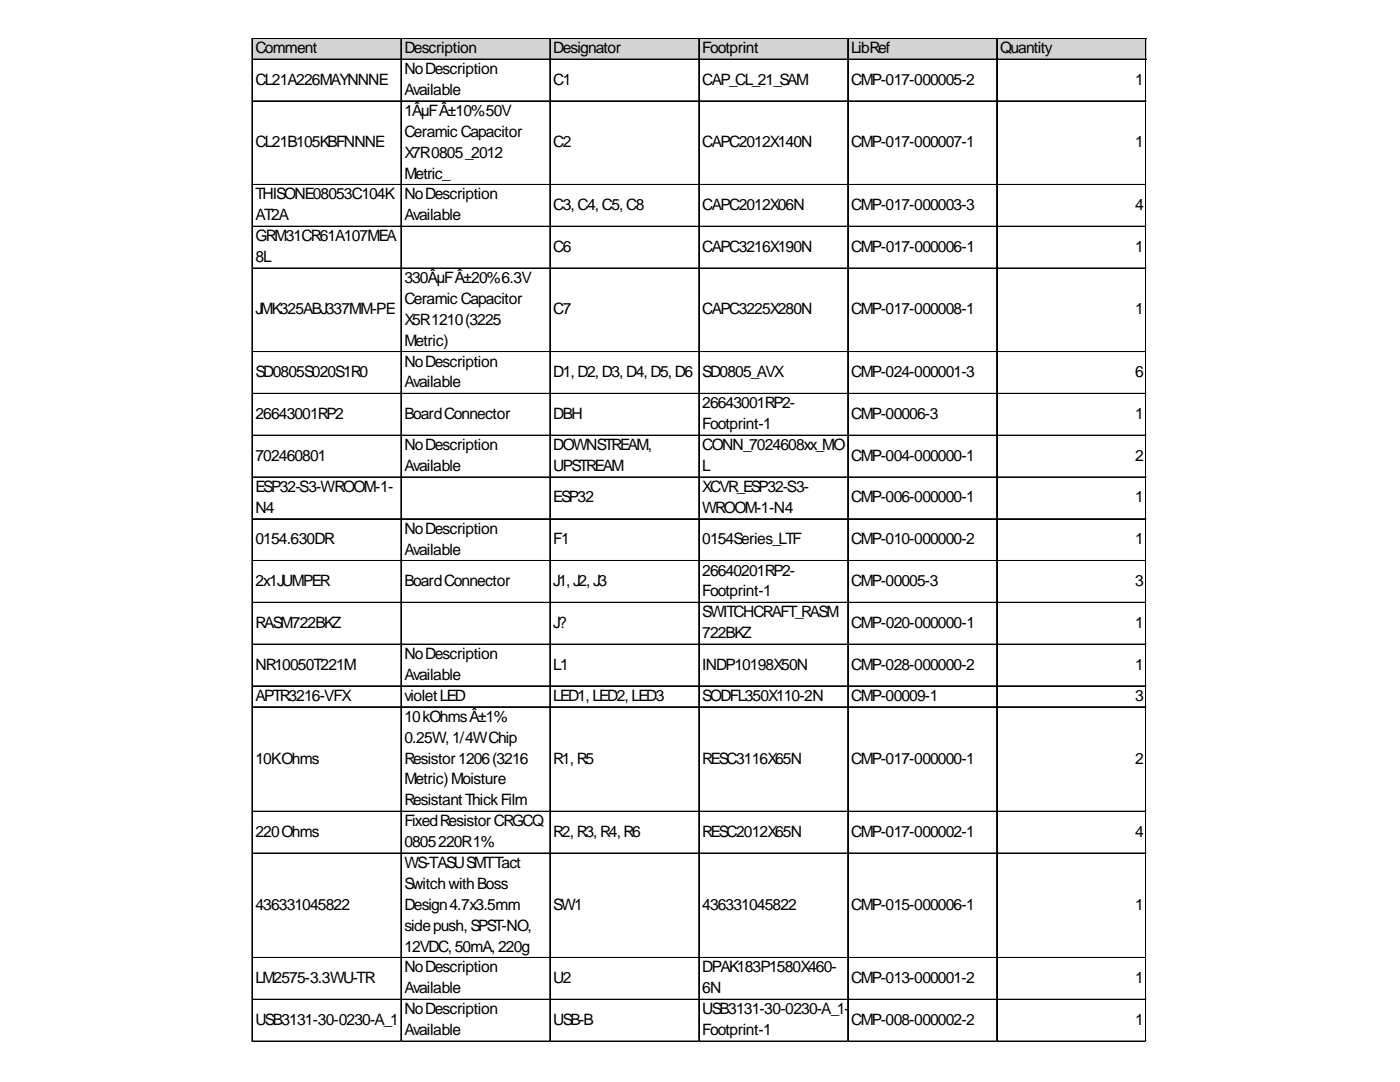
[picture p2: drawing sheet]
<svg xmlns="http://www.w3.org/2000/svg" width="279mm" height="216mm" viewBox="0 0 279 216" stroke-linecap="round" stroke-linejoin="round" font-family="sans-serif">
<defs><g id="words">
<g font-size="3.1">
<text x="51" y="10.6">Comment</text>
<text x="80.7" y="10.6">Description</text>
<text x="110.4" y="10.6">Designator</text>
<text x="140.1" y="10.6">Footprint</text>
<text x="169.9" y="10.6">LibRef</text>
<text x="199.6" y="10.6">Quantity</text>
<text x="51" y="16.9">CL21A226MAYNNNE</text>
<text x="80.7" y="14.8">NoDescription</text>
<text x="110.4" y="16.9">C1</text>
<text x="140.1" y="16.9">CAP_CL_21_SAM</text>
<text x="169.9" y="16.9">CMP-017-000005-2</text>
<text x="226.5" y="16.9">1</text>
<text x="80.7" y="19">Available</text>
<text x="80.7" y="23.1">1ÂµFÂ±10%50V</text>
<text x="51" y="29.4">CL21B105KBFNNNE</text>
<text x="80.7" y="27.3">Ceramic Capacitor</text>
<text x="110.4" y="29.4">C2</text>
<text x="140.1" y="29.4">CAPC2012X140N</text>
<text x="169.9" y="29.4">CMP-017-000007-1</text>
<text x="226.5" y="29.4">1</text>
<text x="80.7" y="31.5">X7R0805_2012</text>
<text x="80.7" y="35.6">Metric_</text>
<text x="51" y="39.8">THISONE08053C104K</text>
<text x="80.7" y="39.8">NoDescription</text>
<text x="110.4" y="41.9">C3,C4,C5,C8</text>
<text x="140.1" y="41.9">CAPC2012X06N</text>
<text x="169.9" y="41.9">CMP-017-000003-3</text>
<text x="226.5" y="41.9">4</text>
<text x="51" y="44">AT2A</text>
<text x="80.7" y="44">Available</text>
<text x="51" y="48.1">GRM31CR61A107MEA</text>
<text x="51" y="52.3">8L</text>
<text x="110.4" y="50.2">C6</text>
<text x="140.1" y="50.2">CAPC3216X190N</text>
<text x="169.9" y="50.2">CMP-017-000006-1</text>
<text x="226.5" y="50.2">1</text>
<text x="80.7" y="56.5">330ÂµFÂ±20%6.3V</text>
<text x="51" y="62.7">JMK325ABJ337MM-PE</text>
<text x="80.7" y="60.6">Ceramic Capacitor</text>
<text x="80.7" y="64.8">X5R1210(3225</text>
<text x="110.4" y="62.7">C7</text>
<text x="140.1" y="62.7">CAPC3225X280N</text>
<text x="169.9" y="62.7">CMP-017-000008-1</text>
<text x="226.5" y="62.7">1</text>
<text x="80.7" y="69">Metric)</text>
<text x="51" y="75.2">SD0805S020S1R0</text>
<text x="80.7" y="73.2">NoDescription</text>
<text x="80.7" y="77.3">Available</text>
<text x="110.4" y="75.2">D1,D2,D3,D4,D5,D6</text>
<text x="140.1" y="75.2">SD0805_AVX</text>
<text x="169.9" y="75.2">CMP-024-000001-3</text>
<text x="226.5" y="75.2">6</text>
<text x="51" y="83.6">26643001RP2</text>
<text x="80.7" y="83.6">BoardConnector</text>
<text x="110.4" y="83.6">DBH</text>
<text x="140.1" y="81.5">26643001RP2-</text>
<text x="169.9" y="83.6">CMP-00006-3</text>
<text x="226.5" y="83.6">1</text>
<text x="80.7" y="89.8">NoDescription</text>
<text x="110.4" y="89.8">DOWNSTREAM,</text>
<text x="140.1" y="85.7">Footprint-1</text>
<text x="140.1" y="89.8">CONN_7024608xx_MO</text>
<text x="51" y="91.9">702460801</text>
<text x="80.7" y="94">Available</text>
<text x="110.4" y="94">UPSTREAM</text>
<text x="140.1" y="94">L</text>
<text x="169.9" y="91.9">CMP-004-000000-1</text>
<text x="226.5" y="91.9">2</text>
<text x="51" y="98.2">ESP32-S3-WROOM-1-</text>
<text x="110.4" y="100.2">ESP32</text>
<text x="140.1" y="98.2">XCVR_ESP32-S3-</text>
<text x="169.9" y="100.2">CMP-006-000000-1</text>
<text x="226.5" y="100.2">1</text>
<text x="51" y="102.3">N4</text>
<text x="80.7" y="106.5">NoDescription</text>
<text x="140.1" y="102.3">WROOM-1-N4</text>
<text x="51" y="108.6">0154.630DR</text>
<text x="80.7" y="110.7">Available</text>
<text x="110.4" y="108.6">F1</text>
<text x="140.1" y="108.6">0154Series_LTF</text>
<text x="169.9" y="108.6">CMP-010-000000-2</text>
<text x="226.5" y="108.6">1</text>
<text x="51" y="116.9">2x1JUMPER</text>
<text x="80.7" y="116.9">BoardConnector</text>
<text x="110.4" y="116.9">J1,J2,J3</text>
<text x="140.1" y="114.8">26640201RP2-</text>
<text x="140.1" y="119">Footprint-1</text>
<text x="169.9" y="116.9">CMP-00005-3</text>
<text x="226.5" y="116.9">3</text>
<text x="51" y="125.3">RASM722BKZ</text>
<text x="110.4" y="125.3">J?</text>
<text x="140.1" y="123.2">SWITCHCRAFT_RASM</text>
<text x="169.9" y="125.3">CMP-020-000000-1</text>
<text x="226.5" y="125.3">1</text>
<text x="80.7" y="131.5">NoDescription</text>
<text x="140.1" y="127.3">722BKZ</text>
<text x="51" y="133.6">NR10050T221M</text>
<text x="80.7" y="135.7">Available</text>
<text x="110.4" y="133.6">L1</text>
<text x="140.1" y="133.6">INDP10198X50N</text>
<text x="169.9" y="133.6">CMP-028-000000-2</text>
<text x="226.5" y="133.6">1</text>
<text x="51" y="139.9">APTR3216-VFX</text>
<text x="80.7" y="139.9">violetLED</text>
<text x="110.4" y="139.9">LED1,LED2,LED3</text>
<text x="140.1" y="139.9">SODFL350X110-2N</text>
<text x="169.9" y="139.9">CMP-00009-1</text>
<text x="226.5" y="139.9">3</text>
<text x="80.7" y="144">10kOhmsÂ±1%</text>
<text x="80.7" y="148.2">0.25W,1/4WChip</text>
<text x="51" y="152.4">10KOhms</text>
<text x="80.7" y="152.4">Resistor1206(3216</text>
<text x="110.4" y="152.4">R1,R5</text>
<text x="140.1" y="152.4">RESC3116X65N</text>
<text x="169.9" y="152.4">CMP-017-000000-1</text>
<text x="226.5" y="152.4">2</text>
<text x="80.7" y="156.5">Metric)Moisture</text>
<text x="80.7" y="160.7">ResistantThickFilm</text>
<text x="51" y="167">220Ohms</text>
<text x="80.7" y="164.9">FixedResistorCRGCQ</text>
<text x="110.4" y="167">R2,R3,R4,R6</text>
<text x="140.1" y="167">RESC2012X65N</text>
<text x="169.9" y="167">CMP-017-000002-1</text>
<text x="226.5" y="167">4</text>
<text x="80.7" y="169">0805220R1%</text>
<text x="80.7" y="173.2">WS-TASUSMTTact</text>
<text x="80.7" y="177.4">SwitchwithBoss</text>
<text x="51" y="181.5">436331045822</text>
<text x="80.7" y="181.5">Design4.7x3.5mm</text>
<text x="80.7" y="185.7">sidepush,SPST-NO,</text>
<text x="110.4" y="181.5">SW1</text>
<text x="140.1" y="181.5">436331045822</text>
<text x="169.9" y="181.5">CMP-015-000006-1</text>
<text x="226.5" y="181.5">1</text>
<text x="80.7" y="189.9">12VDC,50mA,220g</text>
<text x="51" y="196.1">LM2575-3.3WU-TR</text>
<text x="80.7" y="194">NoDescription</text>
<text x="110.4" y="196.1">U2</text>
<text x="140.1" y="194">DPAK183P1580X460-</text>
<text x="169.9" y="196.1">CMP-013-000001-2</text>
<text x="226.5" y="196.1">1</text>
<text x="80.7" y="198.2">Available</text>
<text x="80.7" y="202.4">NoDescription</text>
<text x="140.1" y="198.2">6N</text>
<text x="140.1" y="202.4">USB3131-30-0230-A_1-</text>
<text x="51" y="204.5">USB3131-30-0230-A_1</text>
<text x="80.7" y="206.6">Available</text>
<text x="110.4" y="204.5">USB-B</text>
<text x="140.1" y="206.6">Footprint-1</text>
<text x="169.9" y="204.5">CMP-008-000002-2</text>
<text x="226.5" y="204.5">1</text>
</g>
</g></defs>
<path d="M50.4 7.7h178.4v4.3h-178.4z" fill="#d3d3d3"/>
<g fill="none" stroke="#000" stroke-width=".2">
<path d="M50.3 7.6v200.3M50.4 7.6v200.3M50.5 7.6h178.3M50.5 7.7h178.3M50.5 11.8h178.3M50.5 11.9h178.3M80 7.8v200.1M80.1 7.8v200.1M109.7 7.8v200.1M109.8 7.8v200.1M139.4 7.8v200.1M139.5 7.8v200.1"/>
<path d="M169.2 7.8v200.1M169.3 7.8v200.1M198.9 7.8v200.1M199 7.8v200.1M228.6 7.8v200.1M228.7 7.8v200.1M50.5 20.1h178.3M50.5 20.2h178.3M50.5 36.8h178.3M50.5 36.9h178.3M50.5 45.1h178.3M50.5 45.2h178.3"/>
<path d="M50.5 53.5h178.3M50.5 53.6h178.3M50.5 70.1h178.3M50.5 70.2h178.3M50.5 78.5h178.3M50.5 78.6h178.3M50.5 86.8h178.3M50.5 86.9h178.3M50.5 95.2h178.3M50.5 103.5h178.3M50.5 103.6h178.3M50.5 111.8h178.3"/>
<path d="M50.5 111.9h178.3M50.5 120.2h178.3M50.5 120.3h178.3M50.5 128.5h178.3M50.5 128.6h178.3M50.5 136.9h178.3M50.5 141h178.3M50.5 141.1h178.3M50.5 161.9h178.3M50.5 162h178.3M50.5 170.2h178.3M50.5 170.3h178.3"/>
<path d="M50.5 191h178.3M50.5 191.1h178.3M50.5 199.4h178.3M50.5 199.5h178.3M50.5 207.7h178.3M50.5 207.8h178.3"/>
</g>
<path d="M50.3 207.9h.1" fill="none" stroke="#e0e0e0" stroke-width=".2"/>
<path d="M50.3 207.9h.2z" fill="#e0e0e0"/>
<path d="M80 207.9h.1" fill="none" stroke="#e0e0e0" stroke-width=".2"/>
<path d="M80 207.9h.2z" fill="#e0e0e0"/>
<path d="M109.7 207.9h.1" fill="none" stroke="#e0e0e0" stroke-width=".2"/>
<path d="M109.7 207.9h.2z" fill="#e0e0e0"/>
<path d="M139.4 207.9h.1" fill="none" stroke="#e0e0e0" stroke-width=".2"/>
<path d="M139.4 207.9h.2z" fill="#e0e0e0"/>
<path d="M169.2 207.9h.1" fill="none" stroke="#e0e0e0" stroke-width=".2"/>
<path d="M169.2 207.9h.1z" fill="#e0e0e0"/>
<path d="M198.9 207.9h.1" fill="none" stroke="#e0e0e0" stroke-width=".2"/>
<path d="M198.9 207.9h.2z" fill="#e0e0e0"/>
<path d="M228.6 207.9h.1" fill="none" stroke="#e0e0e0" stroke-width=".2"/>
<path d="M228.6 207.9h.2z" fill="#e0e0e0"/>
<path d="M228.8 20.1h.1" fill="none" stroke="#e0e0e0" stroke-width=".2"/>
<path d="M228.8 20.1v.2z" fill="#e0e0e0"/>
<path d="M228.8 36.8h.1" fill="none" stroke="#e0e0e0" stroke-width=".2"/>
<path d="M228.8 36.8v.2z" fill="#e0e0e0"/>
<path d="M228.8 45.1h.1" fill="none" stroke="#e0e0e0" stroke-width=".2"/>
<path d="M228.8 45.1v.2z" fill="#e0e0e0"/>
<path d="M228.8 53.5h.1" fill="none" stroke="#e0e0e0" stroke-width=".2"/>
<path d="M228.8 53.5v.1z" fill="#e0e0e0"/>
<path d="M228.8 70.1h.1" fill="none" stroke="#e0e0e0" stroke-width=".2"/>
<path d="M228.8 70.1v.2z" fill="#e0e0e0"/>
<path d="M228.8 78.5h.1" fill="none" stroke="#e0e0e0" stroke-width=".2"/>
<path d="M228.8 78.5v.2z" fill="#e0e0e0"/>
<path d="M228.8 86.8h.1" fill="none" stroke="#e0e0e0" stroke-width=".2"/>
<path d="M228.8 86.8v.2z" fill="#e0e0e0"/>
<path d="M228.8 95.2h.1" fill="none" stroke="#e0e0e0" stroke-width=".2"/>
<path d="M228.8 95.2v.1z" fill="#e0e0e0"/>
<path d="M228.8 103.5h.1" fill="none" stroke="#e0e0e0" stroke-width=".2"/>
<path d="M228.8 103.5v.2z" fill="#e0e0e0"/>
<path d="M228.8 111.8h.1" fill="none" stroke="#e0e0e0" stroke-width=".2"/>
<path d="M228.8 111.8v.2z" fill="#e0e0e0"/>
<path d="M228.8 120.2h.1" fill="none" stroke="#e0e0e0" stroke-width=".2"/>
<path d="M228.8 120.2v.1z" fill="#e0e0e0"/>
<path d="M228.8 128.5h.1" fill="none" stroke="#e0e0e0" stroke-width=".2"/>
<path d="M228.8 128.5v.2z" fill="#e0e0e0"/>
<path d="M228.8 136.9h.1" fill="none" stroke="#e0e0e0" stroke-width=".2"/>
<path d="M228.8 136.9v.1z" fill="#e0e0e0"/>
<path d="M228.8 141h.1" fill="none" stroke="#e0e0e0" stroke-width=".2"/>
<path d="M228.8 141v.2z" fill="#e0e0e0"/>
<path d="M228.8 161.9h.1" fill="none" stroke="#e0e0e0" stroke-width=".2"/>
<path d="M228.8 161.9v.1z" fill="#e0e0e0"/>
<path d="M228.8 170.2h.1" fill="none" stroke="#e0e0e0" stroke-width=".2"/>
<path d="M228.8 170.2v.2z" fill="#e0e0e0"/>
<path d="M228.8 191h.1" fill="none" stroke="#e0e0e0" stroke-width=".2"/>
<path d="M228.8 191v.2z" fill="#e0e0e0"/>
<path d="M228.8 199.4h.1" fill="none" stroke="#e0e0e0" stroke-width=".2"/>
<path d="M228.8 199.4v.2z" fill="#e0e0e0"/>
<path d="M228.8 207.7h.1" fill="none" stroke="#e0e0e0" stroke-width=".2"/>
<path d="M228.8 207.7v.2z" fill="#e0e0e0"/>
<use href="#words"/>
</svg>
